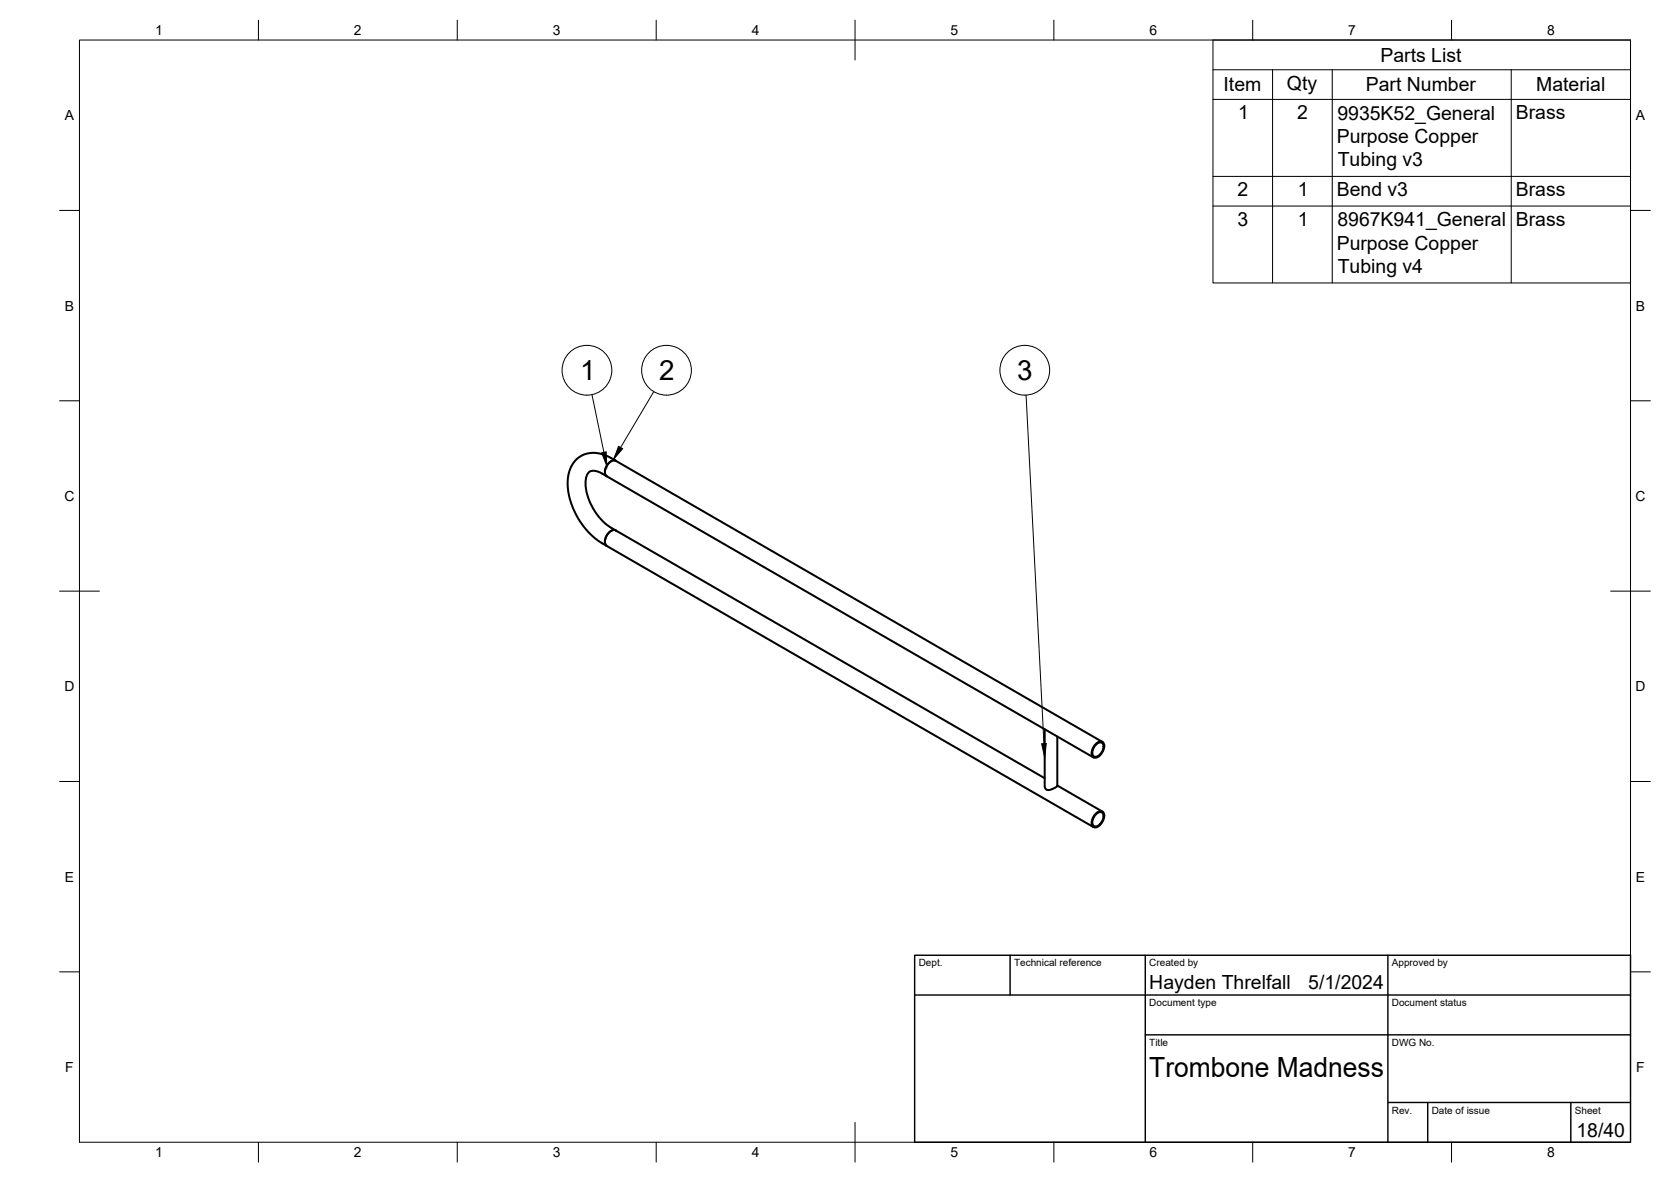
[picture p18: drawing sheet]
<svg xmlns="http://www.w3.org/2000/svg" width="420mm" height="297mm" viewBox="0 0 420 297" stroke-linecap="round" stroke-linejoin="round" font-family="sans-serif">
<defs><g id="words">
<g font-size="7">
<text x="145.9" y="95.6">1</text>
<text x="165.7" y="95.6">2</text>
<text x="255.7" y="95.5">3</text>
<text x="289" y="270.6">Trombone Madness</text>
</g>
<g font-size="4.9">
<text x="347.1" y="15.5">Parts List</text>
<text x="307.7" y="23">Item</text>
<text x="323.6" y="22.5">Qty</text>
<text x="343.4" y="23">Part Number</text>
<text x="386.3" y="23">Material</text>
<text x="311.3" y="29.9">1</text>
<text x="326.2" y="29.9">2</text>
<text x="336.1" y="35.9">Purpose Copper</text>
<text x="336.3" y="30">9935K52_General</text>
<text x="381.1" y="30">Brass</text>
<text x="336.4" y="41.8">Tubing v3</text>
<text x="311.2" y="49.2">2</text>
<text x="326.3" y="49.2">1</text>
<text x="336.1" y="49.3">Bend v3</text>
<text x="381.1" y="49.3">Brass</text>
<text x="311.1" y="56.7">3</text>
<text x="326.3" y="56.7">1</text>
<text x="336.3" y="56.8">8967K941_General</text>
<text x="381.1" y="56.8">Brass</text>
<text x="336.1" y="62.7">Purpose Copper</text>
<text x="336.4" y="68.6">Tubing v4</text>
<text x="289" y="248.5">Hayden Threlfall</text>
<text x="329" y="248.5">5/1/2024</text>
<text x="396.4" y="285.7">18/40</text>
</g>
<g font-size="3.5">
<text x="39" y="8.8">1</text>
<text x="89" y="8.8">2</text>
<text x="139" y="8.8">3</text>
<text x="189" y="8.8">4</text>
<text x="239" y="8.8">5</text>
<text x="289" y="8.8">6</text>
<text x="339" y="8.8">7</text>
<text x="389" y="8.8">8</text>
<text x="16.3" y="30.2">A</text>
<text x="411.3" y="30.2">A</text>
<text x="16.3" y="78">B</text>
<text x="411.3" y="78">B</text>
<text x="16.2" y="125.9">C</text>
<text x="411.2" y="125.9">C</text>
<text x="16.2" y="173.7">D</text>
<text x="411.2" y="173.7">D</text>
<text x="16.3" y="221.6">E</text>
<text x="411.3" y="221.6">E</text>
<text x="16.4" y="269.4">F</text>
<text x="411.4" y="269.4">F</text>
<text x="39" y="290.8">1</text>
<text x="89" y="290.8">2</text>
<text x="139" y="290.8">3</text>
<text x="189" y="290.8">4</text>
<text x="239" y="290.8">5</text>
<text x="289" y="290.8">6</text>
<text x="339" y="290.8">7</text>
<text x="389" y="290.8">8</text>
</g>
<g font-size="2.5">
<text x="231" y="242.9">Dept.</text>
<text x="255" y="242.9">Technical reference</text>
<text x="289" y="242.9">Created by</text>
<text x="350" y="242.9">Approved by</text>
<text x="289" y="252.8">Document type</text>
<text x="350" y="252.8">Document status</text>
<text x="289" y="262.9">Title</text>
<text x="350" y="262.9">DWG No.</text>
<text x="350" y="279.9">Rev.</text>
<text x="360" y="279.9">Date of issue</text>
<text x="396" y="279.9">Sheet</text>
</g>
</g></defs>
<!-- layer: Visible -->
<g fill="none" stroke="#000" stroke-width=".51">
<path d="M152.5 119.7l-2.4-1.3-1.2-.1-.6 .2-.6 .7-.3 .8-.2 1 .1 1.9 1 3.3 1.6 2.8 2.1 2.4 2.8 1.9M152.5 119.7l122.4 70.6M154.8 115.8a2.6 2.6 0 0 0-2.7 2.8l.2 .8 .3 .3M154.8 115.8l-2-1.2-1.9-.6-2-.2-1.9 .4-1.8 1-1.1 1.2-.9 2-.4 1.8v2.6l.4 2.4 1 2.8 .9 1.8 1.6 2.5 1.7 1.9 1.9 1.6 2.2 1.4M154.8 115.8l122.4 70.6M152.5 137.2l122.4 70.6M154.8 133.3a2.6 2.6 0 0 0-2.7 2.9l.2 .7 .3 .3M154.8 133.3l107.9 62.3M262.7 183.3v14.3l.2 .6 .5 .3 1.1-.2 1.4-.8v-12.4M265.9 197.4l11.3 6.5M275.6 186.8a1.13 1.13 0 0 1 1.6-.4 1.13 1.13 0 0 1 .4 1.6 2.52 2.52 0 0 1-2.7 2.3 2.52 2.52 0 0 1 .7-3.5zM275.7 187a1 1 0 0 1 1.4-.3 1 1 0 0 1 .3 1.3l-.3 1a1.63 1.63 0 0 1-2.2 1 2.4 2.4 0 0 1 .8-3z"/>
<path d="M275.6 204.4a1.13 1.13 0 0 1 1.6-.5 1.13 1.13 0 0 1 .4 1.6 2.52 2.52 0 0 1-2.7 2.3 2.52 2.52 0 0 1 .7-3.4zM275.7 204.5a1 1 0 0 1 1.4-.3 1 1 0 0 1 .3 1.3l-.3 1a1.63 1.63 0 0 1-2.2 1 2.4 2.4 0 0 1 .8-3z"/>
</g>
<!-- layer: BORDER -->
<g fill="none" stroke="#000" stroke-width=".25">
<path d="M20 10.1h390v276.9h-390zM65 5.1v5M115 5.1v5M165 5.1v5M215 5.1v10M265 5.1v5M315 5.1v5M365 5.1v5M15 52.9h5M410 52.9h5M15 100.7h5M410 100.7h5"/>
<path d="M15 148.6h10M405 148.6h10M15 196.4h5M410 196.4h5M15 244.2h5M410 244.2h5M65 287v5M115 287v5M165 287v5M215 282.1v9.9M265 287v5M315 287v5"/>
<path d="M365 287v5"/>
</g>
<!-- layer: TITLEBLOCK -->
<path d="M230 240.1h180v46.9h-180zM230 250h180M254 240.1v9.9M288 240.1v46.9M349 240.1v46.9M288 260.1h122M349 277.1h61M359 277.1v9.9M395 277.1v9.9" fill="none" stroke="#000" stroke-width=".36"/>
<!-- layer: Parts Lists -->
<path d="M305 10.1h105v61h-105zM305 17.5h105M320 17.5v53.6M335 17.5v53.6M380 17.5v53.6M305 25h105M305 44.3h105M305 51.8h105" fill="none" stroke="#000" stroke-width=".25"/>
<!-- layer: Balloons -->
<g fill="none" stroke="#000" stroke-width=".25">
<path d="M148.8 99.2l3 14.5M164.4 98.4l-8.4 14.1M258 99.3l4.5 87.6"/>
<circle cx="147.6" cy="93" r="6.3"/>
<circle cx="167.6" cy="93" r="6.3"/>
<circle cx="257.7" cy="93" r="6.3"/>
</g>
<path d="M151.3 113.8l1.1-.3 .2 3.6zM155.5 112.2l1 .6-2.2 2.7zM261.9 186.9l1.2-.1-.4 3.6z" fill="#000" stroke="#000" stroke-width=".25"/>
<use href="#words"/>
</svg>
